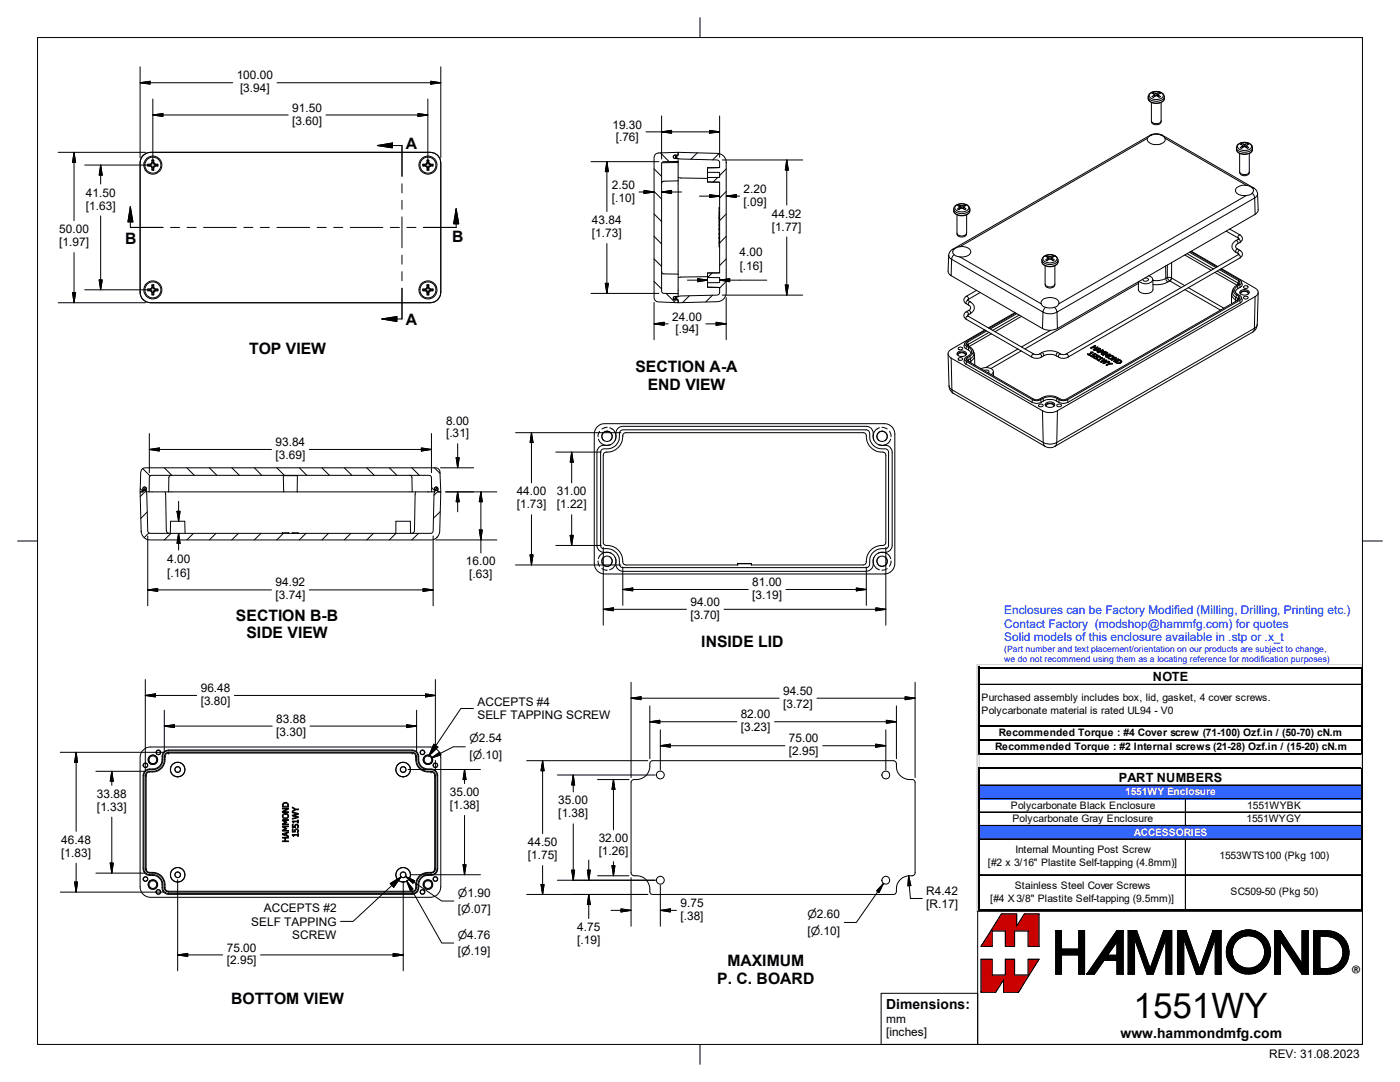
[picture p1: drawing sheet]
<svg xmlns="http://www.w3.org/2000/svg" width="279mm" height="216mm" viewBox="0 0 279 216" stroke-linecap="round" stroke-linejoin="round" font-family="sans-serif">
<defs><g id="words">
<text font-size="7" x="226.2" y="203">1551WY</text>
<text font-size="4.2" x="269.6" y="195.6">®</text>
<g font-size="3.1">
<text x="81" y="29.8">A</text>
<text x="25" y="48.6">B</text>
<text x="90.3" y="48.3">B</text>
<text x="81" y="64.9">A</text>
<text x="49.7" y="70.7">TOP VIEW</text>
<text x="126.8" y="74.2">SECTION A-A</text>
<text x="129.3" y="77.7">END VIEW</text>
<text x="47.1" y="123.8">SECTION B-B</text>
<text x="49.2" y="127.4">SIDE VIEW</text>
<text x="140" y="129">INSIDE LID</text>
<text x="143.2" y="196.3">P. C. BOARD</text>
<text x="145.2" y="192.7">MAXIMUM</text>
<text x="46.1" y="200.2">BOTTOM VIEW</text>
</g>
<g font-size="2.8">
<text x="176.8" y="201.3">Dimensions:</text>
<text x="223.6" y="207.1">www.hammondmfg.com</text>
</g>
<g font-size="2.5">
<text x="230.1" y="135.9">NOTE</text>
<text x="223.3" y="156">PART NUMBERS</text>
</g>
<g font-size="2.4">
<text x="47.2" y="15.8">100.00</text>
<text x="47.9" y="18.4">[3.94]</text>
<text x="58.3" y="22.3">91.50</text>
<text x="58.3" y="24.9">[3.60]</text>
<text x="122.2" y="25.7">19.30</text>
<text x="122.9" y="28.2">[.76]</text>
<text x="17.1" y="39.2">41.50</text>
<text x="17.1" y="41.8">[1.63]</text>
<text x="122.1" y="37.6">2.50</text>
<text x="122.1" y="40.2">[.10]</text>
<text x="148.4" y="38.5">2.20</text>
<text x="148.4" y="41">[.09]</text>
<text x="11.8" y="46.5">50.00</text>
<text x="118.1" y="44.7">43.84</text>
<text x="118.1" y="47.3">[1.73]</text>
<text x="154" y="43.5">44.92</text>
<text x="154" y="46">[1.77]</text>
<text x="11.8" y="49.1">[1.97]</text>
<text x="147.6" y="51.1">4.00</text>
<text x="147.6" y="53.8">[.16]</text>
<text x="134.2" y="64">24.00</text>
<text x="134.8" y="66.5">[.94]</text>
<text x="55" y="89">93.84</text>
<text x="89" y="84.7">8.00</text>
<text x="89" y="87.3">[.31]</text>
<text x="55" y="91.6">[3.69]</text>
<text x="103.1" y="98.8">44.00</text>
<text x="103.1" y="101.5">[1.73]</text>
<text x="111.1" y="98.8">31.00</text>
<text x="111.1" y="101.5">[1.22]</text>
<text x="33.4" y="112.2">4.00</text>
<text x="93" y="112.8">16.00</text>
<text x="33.4" y="115">[.16]</text>
<text x="55" y="117">94.92</text>
<text x="55" y="119.6">[3.74]</text>
<text x="93.6" y="115.4">[.63]</text>
<text x="150.1" y="116.9">81.00</text>
<text x="150.1" y="119.5">[3.19]</text>
<text x="137.8" y="120.9">94.00</text>
<text x="137.8" y="123.5">[3.70]</text>
<text x="40" y="138.1">96.48</text>
<text x="40" y="140.6">[3.80]</text>
<text x="95.3" y="140.9">ACCEPTS #4</text>
<text x="95.3" y="143.6">SELF TAPPING SCREW</text>
<text x="147.8" y="143.3">82.00</text>
<text x="156.3" y="138.6">94.50</text>
<text x="156.3" y="141.2">[3.72]</text>
<text x="55.1" y="144.2">83.88</text>
<text x="55.1" y="146.8">[3.30]</text>
<text x="147.8" y="145.9">[3.23]</text>
<text x="157.4" y="148.1">75.00</text>
<text x="93.7" y="151.5">[⌀.10]</text>
<text x="157.4" y="150.7">[2.95]</text>
<text x="19.3" y="159.2">33.88</text>
<text x="19.3" y="161.8">[1.33]</text>
<text x="89.8" y="158.9">35.00</text>
<text x="89.8" y="161.4">[1.38]</text>
<text x="111.4" y="160.5">35.00</text>
<text x="111.4" y="163.1">[1.38]</text>
<text x="12.2" y="168.4">46.48</text>
<text x="12.2" y="171">[1.83]</text>
<text x="105.3" y="168.8">44.50</text>
<text x="105.3" y="171.4">[1.75]</text>
<text x="119.5" y="168.1">32.00</text>
<text x="119.5" y="170.7">[1.26]</text>
<text x="184.9" y="178.6">R4.42</text>
<text x="50.1" y="184.7">SELF TAPPING</text>
<text x="52.7" y="182">ACCEPTS #2</text>
<text x="91.4" y="182.2">[⌀.07]</text>
<text x="115.2" y="185.8">4.75</text>
<text x="135.8" y="181">9.75</text>
<text x="135.8" y="183.6">[.38]</text>
<text x="184.9" y="181.1">[R.17]</text>
<text x="45.3" y="189.9">75.00</text>
<text x="58.3" y="187.3">SCREW</text>
<text x="91.4" y="190.6">[⌀.19]</text>
<text x="115.2" y="188.3">[.19]</text>
<text x="161.2" y="186.5">[⌀.10]</text>
<text x="45.3" y="192.4">[2.95]</text>
<text x="176.8" y="204.1">mm</text>
<text x="176.8" y="206.8">[inches]</text>
<text x="253.3" y="211.2">REV: 31.08.2023</text>
</g>
<g font-size="2.4" fill="#00f">
<text x="200.4" y="122.6">Enclosures can be Factory Modified (Milling, Drilling, Printing etc.)</text>
<text x="200.4" y="125.2">Contact Factory (modshop@hammfg.com) for quotes</text>
<text x="200.4" y="127.9">Solid models of this enclosure available in .stp or .x_t</text>
</g>
<g font-size="2.2">
<text x="93.7" y="148.1">⌀2.54</text>
<text x="91.4" y="178.9">⌀1.90</text>
<text x="161.1" y="183.2">⌀2.60</text>
<text x="91.4" y="187.3">⌀4.76</text>
</g>
<g font-size="2.1">
<text x="195.9" y="139.8">Purchased assembly includes box, lid, gasket, 4 cover screws.</text>
<text x="195.9" y="142.5">Polycarbonate material is rated UL94 - V0</text>
<text x="198.6" y="149.7">Recommended Torque : #2 Internal screws (21-28) Ozf.in / (15-20) cN.m</text>
<text x="199.4" y="146.8">Recommended Torque : #4 Cover screw (71-100) Ozf.in / (50-70) cN.m</text>
<text x="201.8" y="161.3">Polycarbonate Black Enclosure</text>
<text x="248.9" y="161.3">1551WYBK</text>
<text x="202.1" y="164">Polycarbonate Gray Enclosure</text>
<text x="248.8" y="164">1551WYGY</text>
<text x="197.2" y="172.9">[#2 x 3/16&quot; Plastite Self-tapping (4.8mm)]</text>
<text x="202.7" y="170.2">Internal Mounting Post Screw</text>
<text x="243.4" y="171.5">1553WTS100 (Pkg 100)</text>
<text x="202.5" y="177.3">Stainless Steel Cover Screws</text>
<text x="245.6" y="178.6">SC509-50 (Pkg 50)</text>
<text x="197.6" y="180">[#4 X 3/8&quot; Plastite Self-tapping (9.5mm)]</text>
</g>
<g font-size="2.1" fill="#fff">
<text x="224.6" y="158.7">1551WY Enclosure</text>
<text x="226.3" y="166.8">ACCESSORIES</text>
</g>
<g font-size="1.7" fill="#00f">
<text x="200.4" y="130">(Part number and text placement/orientation on our products are subject to change,</text>
<text x="200.4" y="132">we do not recommend using them as a locating reference for modification purposes)</text>
</g>
</g></defs>
<g fill="#3365ff">
<path d="M195.4 156.7h76.5v2.8h-76.5z"/>
<path d="M195.4 164.7h76.5v2.9h-76.5z"/>
</g>
<path d="M194.9 133.2h.2" fill="none" stroke="#d4d4d4" stroke-width=".2"/>
<path d="M194.9 133.2h.2v.2h-.2z" fill="#d4d4d4"/>
<path d="M195.4 132.6v.5" fill="none" stroke="#d4d4d4" stroke-width=".2"/>
<path d="M195.4 132.6h.2v.5h-.2z" fill="#d4d4d4"/>
<path d="M195.6 133.2h76.3" fill="none" stroke="#000" stroke-width=".32"/>
<path d="M271.7 132.6v.5" fill="none" stroke="#d4d4d4" stroke-width=".2"/>
<path d="M271.7 132.6h.2v.5h-.2z" fill="#d4d4d4"/>
<path d="M194.9 136.5h.2" fill="none" stroke="#d4d4d4" stroke-width=".2"/>
<path d="M194.9 136.5h.2v.2h-.2z" fill="#d4d4d4"/>
<path d="M195.6 136.5h75.9M195.6 136.6h76" fill="none" stroke="#000" stroke-width=".2"/>
<path d="M194.9 139.2h.2" fill="none" stroke="#d4d4d4" stroke-width=".2"/>
<path d="M194.9 139.2h.2v.2h-.2z" fill="#d4d4d4"/>
<path d="M194.9 141.9h.2" fill="none" stroke="#d4d4d4" stroke-width=".2"/>
<path d="M194.9 141.9h.2v.2h-.2z" fill="#d4d4d4"/>
<path d="M194.9 144.8h.2" fill="none" stroke="#d4d4d4" stroke-width=".2"/>
<path d="M194.9 144.8h.2v.1h-.2z" fill="#d4d4d4"/>
<path d="M195.6 144.8h76.3" fill="none" stroke="#000" stroke-width=".32"/>
<path d="M194.9 147.6h.2" fill="none" stroke="#d4d4d4" stroke-width=".2"/>
<path d="M194.9 147.6h.2v.2h-.2z" fill="#d4d4d4"/>
<path d="M195.6 147.6h76.3" fill="none" stroke="#000" stroke-width=".32"/>
<path d="M194.9 150.5h.2" fill="none" stroke="#d4d4d4" stroke-width=".2"/>
<path d="M194.9 150.5h.2v.1h-.2z" fill="#d4d4d4"/>
<path d="M195.4 133.1v17.5M271.7 133.4v17.2" fill="none" stroke="#000" stroke-width=".32"/>
<path d="M195.6 150.5h76.3" fill="none" stroke="#000" stroke-width=".3"/>
<path d="M194.9 153.3h.2" fill="none" stroke="#d4d4d4" stroke-width=".2"/>
<path d="M194.9 153.3h.2v.2h-.2z" fill="#d4d4d4"/>
<path d="M194.9 156.6h.2M195.4 150.6v2.6M195.5 150.6v2.6M271.7 150.6v2.6M271.8 150.6v2.6" fill="none" stroke="#d4d4d4" stroke-width=".2"/>
<path d="M195.6 153.3h76.3" fill="none" stroke="#000" stroke-width=".32"/>
<path d="M194.9 156.7h.2v.1h-.2z" fill="#d4d4d4"/>
<path d="M195.6 156.6h75.9M195.6 156.7h76" fill="none" stroke="#000" stroke-width=".2"/>
<path d="M194.9 159.3h.2" fill="none" stroke="#d4d4d4" stroke-width=".2"/>
<path d="M194.9 159.3h.2v.2h-.2z" fill="#d4d4d4"/>
<path d="M236.6 132.6v.1" fill="none" stroke="#d4d4d4" stroke-width=".2"/>
<path d="M236.6 132.6h.1v.2h-.1z" fill="#d4d4d4"/>
<path d="M195.6 159.3h75.9M195.6 159.4h76" fill="none" stroke="#000" stroke-width=".2"/>
<path d="M194.9 162h.2" fill="none" stroke="#d4d4d4" stroke-width=".2"/>
<path d="M194.9 162h.2v.2h-.2z" fill="#d4d4d4"/>
<path d="M195.6 162h75.9M195.6 162.1h76" fill="none" stroke="#000" stroke-width=".2"/>
<path d="M194.9 164.7h.2" fill="none" stroke="#d4d4d4" stroke-width=".2"/>
<path d="M194.9 164.7h.2v.2h-.2z" fill="#d4d4d4"/>
<path d="M195.6 164.7h75.9M195.6 164.8h76" fill="none" stroke="#000" stroke-width=".2"/>
<path d="M194.9 167.4h.2" fill="none" stroke="#d4d4d4" stroke-width=".2"/>
<path d="M194.9 167.4h.2v.2h-.2z" fill="#d4d4d4"/>
<path d="M236.6 159.5v5.4M236.7 159.5v5.4M195.6 167.4h75.9M195.6 167.5h76" fill="none" stroke="#000" stroke-width=".2"/>
<path d="M194.9 174.5h.2" fill="none" stroke="#d4d4d4" stroke-width=".2"/>
<path d="M194.9 174.5h.2v.2h-.2z" fill="#d4d4d4"/>
<path d="M195.6 174.5h75.9M195.6 174.6h76" fill="none" stroke="#000" stroke-width=".2"/>
<path d="M194.9 181.7h.3" fill="none" stroke="#d4d4d4" stroke-width=".2"/>
<path d="M194.9 181.7h.4v.1h-.4z" fill="#d4d4d4"/>
<path d="M195.4 153.2v28.6" fill="none" stroke="#000" stroke-width=".32"/>
<path d="M236.6 167.6v13.9M236.7 167.6v13.9" fill="none" stroke="#000" stroke-width=".2"/>
<path d="M248.3 132.6v.1" fill="none" stroke="#d4d4d4" stroke-width=".2"/>
<path d="M248.3 132.6h.2v.2h-.2z" fill="#d4d4d4"/>
<path d="M260 132.6v.1" fill="none" stroke="#d4d4d4" stroke-width=".2"/>
<path d="M260 132.6h.2v.2h-.2z" fill="#d4d4d4"/>
<path d="M271.7 153.5v28.3M195.6 181.7h76.3" fill="none" stroke="#000" stroke-width=".32"/>
<g fill="none" stroke="#d4d4d4" stroke-width=".2">
<path d="M194.9 132.7h77M195 132.6v49.2M271.9 133.2h.1M271.9 136.5h.1M271.9 139.2h.1M271.9 132.6h-77v49.3M271.9 141.9h.1M271.9 144.8h.1M271.9 147.6h.1M271.9 150.5h.1M271.9 153.3h.1M271.9 156.6h.1"/>
<path d="M271.9 159.3h.1M271.9 162h.1M271.9 164.7h.1M271.9 167.4h.1M271.9 174.5h.1M195.4 181.8v.1M236.6 181.8v.1M248.3 181.8v.1M260 181.8v.1M271.7 181.8v.1M271.9 181.7h.1"/>
</g>
<g fill="none" stroke="#000" stroke-width=".2">
<path d="M7.5 7.5h264.4v200.9h-264.4zM28 13.3v18.2M28 16.5l2-.3v.6zM28 16.5h18.4M30.5 19.8v12.2M85.4 19.8v12.2M86 16.2l2 .3-2 .3zM88 13.3v18.2M88 16.5h-32.7M139.7 3.5v4M229.2 19.7a1.7 1.7 0 0 0 2.3 .8l.6-.3 .3-.5M229.2 19.7a1.63 1.63 0 0 0 2.2 .9 1.01 1.01 0 0 0 1-.9"/>
<path d="M229.2 19.3a1.7 1.7 0 0 0 2.3 .8l.6-.3 .3-.5M229.2 19.3a1.44 1.44 0 0 1 1.8-1 1.17 1.17 0 0 1 1.4 1M229.2 19.3v.4M229.5 18.6a1.89 1.89 0 0 1 2.7 .3 1.29 1.29 0 0 1-1.8 .9 .79 .79 0 0 1-.8-.3 .79 .79 0 0 1-.1-.9zM230.2 18.5l-.3 .1 .5 .2M230.3 19l-.4 .3 .3 .1 .6-.3M230.3 19v.3M230.4 18.8l.1 .4M230.4 18.8l-.1 .2M230.4 19l.1 .1M230.5 19.1h.1M230.5 18.6v.5"/>
<path d="M230.5 18.6h.3M230.5 18.6l-.3-.1v.2M230.8 18.6v.5M231 18.6v.5M231 18.6h-.2M231 19.1h-.1M231.1 19l-.1 .1M231.2 18.8v.2M231.2 18.8l-.1 .4M231.2 19l.4 .3-.2 .1-.6-.3M231.2 19v.3M231.4 18.5l-.4 .1"/>
<path d="M231.4 18.5l.2 .1-.4 .2M231.4 18.5v.2M232.4 19.3v.4M11.6 30.4h17.5M14.8 30.4l.3 2h-.6zM14.8 30.4v13.6M16.9 32.9h12.6M20.1 32.9v3.8M20.1 32.9l.3 2h-.6zM29.5 33.1h.5M29.5 33.1l.5-.1v.1M29.5 32.8v.3"/>
<path d="M29.6 32.9v.1M29.6 32.9h.4M30 33.1l.2 .1M30 32.7v.2M30 32.7l-.5 .1 .1 .1M30 33l.3 .1M30.2 32.7h-.2M30.2 33.2l.1 .2M30.3 32.7l-.3 .2M30.3 33.1l-.1 .1M30.3 32.4l-.1 .3M30.3 33.4l.1 .5"/>
<path d="M30.3 33.1l.1 .3M30.3 32h.4M30.3 32h.1M30.3 32v.4M30.3 34h.4M30.4 32h.2M30.4 32l-.1 .4M30.4 32.5l-.1 .2h-.1M30.4 33.9h.2M30.4 33.4v.5M30.4 33.4h-.1M30.5 22.9l2-.3v.6z"/>
<path d="M30.5 22.9h27M30.6 32v.5M30.6 33.9l.1 .1M30.6 33.4v.5M30.6 33.4h.1M30.7 32v.4M30.7 32h-.1M30.7 32.4l-.1 .1 .1 .2M30.7 32.4l.1 .3M30.7 33.4v.6M30.7 33.1l-.1 .3M30.7 33.1l.1 .1"/>
<path d="M30.7 33.1l.3-.1v.1M30.8 32.7h-.1l.3 .2M30.8 32.7h.2M30.8 33.2l-.1 .2M31 33l.5 .1M31 32.7l.5 .1M31 32.7v.2h.5M31 33.1l-.2 .1M31.5 32.9v.1M31.5 32.9v.2M31.5 33.1h-.5M75.3 29l3-.5v1z"/>
<path d="M75.3 29h4.9v6.2M80.2 36.7v1.8M80.2 40v1.8M83.4 22.6l2 .3-2 .3zM84.4 32.8v.3M84.4 33.1h.5M84.4 33.1l.5-.1v.1M84.5 32.9h.4M84.5 32.9v.1M84.9 33.1l.2 .1M84.9 33l.3 .1M84.9 32.7v.2"/>
<path d="M84.9 32.7l-.5 .1 .1 .1M85.1 33.2l.1 .2M85.1 32.7h-.2M85.2 33.1l-.1 .1M85.2 34h.4M85.2 33.4v.6l.1-.1M85.2 33.1l.1 .3M85.2 32.7l-.3 .2M85.2 32.4l-.1 .3M85.2 32v.4M85.2 32h.1M85.2 32h.4"/>
<path d="M85.3 33.4h-.1M85.3 33.9h.2M85.3 33.4v.5M85.3 32.5l-.1 .2h-.1M85.3 32h.2M85.3 32v.5l-.1-.1M85.4 22.9h-20.4M85.5 33.4v.5M85.5 33.4h.1M85.5 33.9l.1 .1M85.5 32v.5M85.6 32h-.1"/>
<path d="M85.6 32v.4M85.6 33.1l.3-.1v.1M85.6 33.4v.6M85.6 33.1l-.1 .3M85.6 33.1l.1 .1M85.6 32.4l-.1 .1 .1 .2M85.6 32.4l.1 .3M85.7 33.2l-.1 .2M85.7 32.7h-.1l.3 .2M85.7 32.7h.2M85.9 30.4a2.1 2.1 0 0 1 2.1 2.1v25.8M85.9 30.4h-55.8a2.1 2.1 0 0 0-2.1 2.1v25.8"/>
<path d="M85.9 33.1l-.2 .1M85.9 33l.5 .1M85.9 32.7l.5 .1M85.9 32.7v.2h.4M86.3 32.9l.1-.1v.3M86.3 32.9v.1M86.4 33.1h-.5M117.9 32.3h13.6M121.1 32.3l.3 1.9h-.6zM121.1 32.3v9.9M127.5 38.3h3M128.5 38l2 .3-2 .3z"/>
<path d="M130.5 38.2l1.5 1.5M130.5 33.7l1.5 1.5M130.8 30.8l.6-.3 3.9-.1v.5h-.6a.35 .35 0 0 0-.3 .4 .35 .35 0 0 0 .3 .3h.6v.6l-2.8 .1-.4 .1-.1 .3v25.4l.1 .2 .4 .2 2.8 .1v.5l-.6 .1a.34 .34 0 0 0-.3 .3 .34 .34 0 0 0 .3 .3l.6 .1v.5l-4.1-.2-.4-.2-.2-.4-.1-28.1zM131.8 30.5l1.7 1.7M132 23.1v8.6M132 26.3l2-.3v.6zM132 38.3l2-.3v.6zM135 31.1l-.3 .5M135.3 32.4v3.7M135.3 36.1v18.6M135.3 36.1l-2.8 .1-.4 .1-.1 .3M135.3 32.2v.2"/>
<path d="M135.3 32.4l-3.2 .1M135.3 30.4l7.9 .2a1.79 1.79 0 0 1 1.7 1.8v26a1.79 1.79 0 0 1-1.7 1.8l-7.9 .2v-.6l-.5-.1v-.4l1-.2 7.3-.2 .3-.1 .2-.4v-1l-2.4-.1v-.9h2.4v-1h-2.4v-.9h2.4v-18.2h-2.4v-.9h2.4v-1h-2.4v-.9l2.4-.1v-1.1l-.5-.4-7.5-.2-.8-.2v-.4l.5-.1zM135.3 35.4l.5 .1 5.4 .1M135.3 31.6h.1M136 38.3h-4M139.2 30.5l-1.3 1.3M141.2 34.4v1M141.2 33.5h.1M141.2 36.3h.1M141.2 36.3l2.4 .1M141.6 26l2 .3-2 .3zM141.6 38.8l2 .3-2 .3z"/>
<path d="M143.2 35.4l-.9 .9M143.5 30.6l-1.3 1.3M143.6 23.1v8.3M143.6 39.1h-4M143.6 33.4l-2.4 .1M143.6 26.3h-14.7M144.1 31.9h16.1M144.9 38.2l-1.3 1.3M144.9 33.7l-1.3 1.3M144.9 39.1l2-.3v.6zM144.9 39.1h2.7M157 31.9v9"/>
<path d="M157 31.9l.3 2h-.6zM229 27.6l-37.4 21.6M229.6 27a2.52 2.52 0 0 1 2.3 0M229.6 27l-39.5 22.8M229.8 24.2a1.02 1.02 0 0 0 1 .7 1.02 1.02 0 0 0 .9-.7M229.8 20.4v3.7a1.13 1.13 0 0 0 1.9 0v-3.7M229.8 26.9l-.2 .1M229.8 26.9a2.24 2.24 0 0 1 2.7 .7M229.8 26.9l-.8 .7M231.7 26.9l.2 .1M231.9 27l18.3 10.5M232.5 27.6l16.3 9.4"/>
<path d="M232.5 27.6a1.36 1.36 0 0 1-1.7 1.3 1.36 1.36 0 0 1-1.8-1.3M246.8 29.8a1.91 1.91 0 0 0 2.8 .7l.4-.7M246.8 29.8a1.34 1.34 0 0 0 1.6 1 1.29 1.29 0 0 0 1.6-1M246.8 29.5a1.66 1.66 0 0 0 2.3 .8l.6-.3 .3-.5M246.8 29.5a1.44 1.44 0 0 1 1.9-1.1 1.16 1.16 0 0 1 1.3 1.1M246.8 29.5v.3M247.2 28.8a1.75 1.75 0 0 1 2.6 .4 1.63 1.63 0 0 1-2.3 .6l-.5-.4v-.3zM247.4 34.3a1 1 0 0 0 1 .8 1 1 0 0 0 .9-.8M247.4 30.6v3.7a1.14 1.14 0 0 0 1.9 0v-3.7M247.8 28.6l-.3 .2 .5 .2M247.9 29.2l-.4 .2 .3 .2 .6-.3M247.9 29.2v.3"/>
<path d="M248 29l.1 .4M248 29l-.1 .2M248 29.2l.2 .1M248.2 28.7l-.1 .6M248.2 28.7l.2 .1M248.2 28.7l-.4-.1v.3M248.4 28.8v.5M248.6 28.7l-.2 .1M248.6 28.7l.1 .5M248.6 29.3h-.1M248.8 39l-37.5 21.6M248.8 37l1.1 .5"/>
<path d="M248.8 37a1.85 1.85 0 0 0-2.3 1 1.79 1.79 0 0 0 2.3 1M248.8 29l.1 .2M248.8 29l-.1 .4M248.9 29.2l.3 .2-.1 .1-.7-.2M248.9 29.2l-.1 .3M248.9 28.6l.3 .2-.4 .2M248.9 28.6l-.3 .1M248.9 28.6v.3M249.9 38.5l.5 1-39.5 22.8-.4-1M249.9 37.5h.3M249.9 37.5a.97 .97 0 0 1 0 1.1 .97 .97 0 0 1-1 .4h-.1M250 29.5v.3"/>
<path d="M250.2 37.5a1.54 1.54 0 0 1 .8 1.2M251 38.7l-.3 .5-.3 .3 .1 3.3M251 38.7l.1 3.4-.6 .7M14.5 58.4h.6l-.3 2zM14.8 50.4v10M16.9 57.8h12.6M19.8 55.9h.6l-.3 1.9zM20.1 43.1v14.7M26 41.3l.5 3h-1zM26 41.3v4.1h6.5M28 58.3a2.1 2.1 0 0 0 2.1 2.1h55.8a2.1 2.1 0 0 0 2.1-2.1M29.5 58h.5"/>
<path d="M29.5 58l.5-.1v.1M29.5 57.7v.3M29.6 57.8v.1M29.6 57.8h.4M30 58l.2 .1M30 57.7v.1M30 57.7h-.5l.1 .1M30 57.9l.3 .1M30.2 57.6l-.2 .1M30.2 58.1l.1 .2M30.3 57.7l-.3 .1M30.3 58l-.1 .1"/>
<path d="M30.3 57.4l-.1 .2M30.3 58.3l.1 .5M30.3 58l.1 .3M30.3 58.3h.1M30.3 56.9h.4M30.3 56.9h.1M30.3 56.9v.5M30.3 58.8h.4M30.4 56.9h.2M30.4 56.9l-.1 .5M30.4 57.4l-.1 .3-.1-.1M30.4 58.3v.5"/>
<path d="M30.4 58.8h.2M30.6 56.9v.5M30.6 58.8h.1M30.6 58.3v.5M30.6 58.3h.1M30.7 56.9v.5M30.7 56.9h-.1M30.7 57.4h-.1l.1 .3M30.7 57.4l.1 .2M30.7 58l.1 .1M30.7 58l.3-.1v.1M30.7 58.3v.5"/>
<path d="M30.7 58l-.1 .3M30.8 57.6l-.1 .1 .3 .1M30.8 57.6l.2 .1M30.8 58.1l-.1 .2M31 57.9l.5 .1M31 57.7h.5M31 57.7v.1h.5M31 58l-.2 .1M31.5 57.8v.1M31.5 57.8v-.1v.3M31.5 58h-.5M34 45.4h1.8"/>
<path d="M37.3 45.4h1.8M40.6 45.4h6.6M48.7 45.4h1.8M52 45.4h1.8M55.3 45.4h6.5M63.3 45.4h1.8M66.6 45.4h1.8M69.9 45.4h6.5M77.9 45.4h1.8M80.2 43.3v6.1M80.2 50.9v1.8M80.2 54.2v1.8"/>
<path d="M80.2 57.5v6.1h-4M81.2 45.4h1.8M84.4 57.7v.3M84.4 58h.5M84.4 58l.5-.1v.1M84.5 57.8h.4M84.5 57.8v.1M84.9 58l.2 .1M84.9 57.9l.3 .1M84.9 57.7v.1M84.9 57.7h-.5l.1 .1M85.1 58.1l.1 .2"/>
<path d="M85.1 57.6l-.2 .1M85.2 58l-.1 .1M85.2 58.8h.4M85.2 58.3h.1M85.2 58.3v.5h.1M85.2 58l.1 .3M85.2 57.7l-.3 .1M85.2 57.4l-.1 .2M85.2 56.9v.5M85.2 56.9h.1M85.2 56.9h.4M85.3 58.8h.2"/>
<path d="M85.3 58.3v.5M85.3 57.4l-.1 .3-.1-.1M85.3 56.9h.2M85.3 56.9v.5h-.1M85.5 58.3v.5M85.5 58.3h.1M85.5 58.8h.1M85.5 56.9v.5M85.6 56.9h-.1M85.6 56.9v.5M85.6 58l.3-.1v.1M85.6 58.3v.5"/>
<path d="M85.6 58l-.1 .3M85.6 58l.1 .1M85.6 57.4h-.1l.1 .3M85.6 57.4l.1 .2M85.7 58.1l-.1 .2M85.7 57.6l-.1 .1 .3 .1M85.7 57.6l.2 .1M85.9 58l-.2 .1M85.9 57.9l.5 .1M85.9 57.7h.5M85.9 57.7v.1h.4M86.3 57.8l.1-.1v.3"/>
<path d="M86.3 57.8v.1M86.4 58h-.5M91 41.7v3.7h-6.5M91 41.7l.5 3h-1zM117.9 58.5h13.6M120.8 56.5h.6l-.3 2zM121.1 48.6v9.9M130.5 56.2l1.5 1.5M130.5 51.7l1.5 1.5M130.5 47.2l1.5 1.5M130.5 42.7l1.5 1.5M132 54.2l.1 .3 .4 .2h2.8"/>
<path d="M132.9 58.5l1.8 1.9M134.9 59.2l-.4 .6M135.3 54.7v3.9M135.3 59.1v.1M137.6 59l-1.4 1.4M139.2 55.6l2 .3-2 .3zM141.2 55.9h-4M141.2 55.4v1M141.2 54.5h.1M141.2 57.3l2.4 .1M141.2 55.2l-5.4 .1-.5 .1M142.1 54.5l-.9 .9"/>
<path d="M142.2 58.9l-1.4 1.3M143.5 49.1l.1 .2M143.5 48.6v.5h.1M143.5 45.6l.1 .2M143.5 47.6v.6h.1M143.5 45.8v.7h.1M143.5 44.5v.3h.1M143.5 44.3l.1 .2M143.5 44.1l.1 .2M143.5 43.8l.1 .3M143.5 43.7l.1 .1M143.5 43.3v.4h.1"/>
<path d="M143.5 42.4h.1M143.5 42.8h.1M143.5 42.9h.1M143.5 43.3h.1M143.5 47.5h.1M143.5 47.6h.1M143.5 46.6h.1M143.5 46.7h.1M143.5 47.4h.1M143.5 45.8h.1M143.5 45h.1M143.5 45.6h.1"/>
<path d="M143.5 42.8v.5M143.5 47.4v.2M143.5 46.5v.2M143.5 41.7v.7M143.5 46.7v.7M143.5 42.4v.4M143.5 48.2l.1 .1M143.6 55.9l2-.3v.6zM143.6 55.9h9.4M143.6 48.4h-.1l.1 .2M143.6 41.4h-.1l.1 .3M143.6 44.9h-.1v.7"/>
<path d="M143.6 54.4l-2.4 .1M144.1 58.9h16.1M144.9 56.2l-1.3 1.3M144.9 51.7l-1.3 1.3M144.9 47.2l-1.3 1.3M144.9 42.7l-1.3 1.3M144.9 59.4v8.4M156.7 56.9h.6l-.3 2zM157 47.3v11.6M189.3 50.9l.2 .6 .4 .2M189.3 50.9l-.1 3.4 .6 .7 .1-3.3M189.8 55l18.2 10.6a3.3 3.3 0 0 0 3 0"/>
<path d="M189.9 51.7l18.3 10.6 .4-1M190.1 49.8a1.45 1.45 0 0 0-.8 1.1M190.4 42.1a1.71 1.71 0 0 0 2.3 .8l.6-.3 .2-.5M190.4 42.1a1.26 1.26 0 0 0 1.5 1 1.31 1.31 0 0 0 1.6-1M190.4 41.7a1.86 1.86 0 0 0 2.5 .7l.4-.2 .2-.5M190.4 41.7a1.31 1.31 0 0 1 1.5-1.1 1.36 1.36 0 0 1 1.6 1.1M190.4 41.7v.4M190.4 49.7l-.3 .1M190.4 50.8l-.5 .9M190.7 41a1.85 1.85 0 0 1 2.6 .3 1.1 1.1 0 0 1-1.5 1 .97 .97 0 0 1-1.2-1.1zM191 46.6a1.01 1.01 0 0 0 .9 .7 1.01 1.01 0 0 0 1-.7M191 42.9v3.6a1.09 1.09 0 0 0 1.9 0v-3.6"/>
<path d="M191.4 40.9l-.3 .1 .4 .3M191.4 41.4l-.3 .3 .1 .1 .7-.3M191.4 41.4l.1 .3M191.5 41.3l.1 .3M191.5 41.3l-.1 .1M191.6 49.2l-.7 .2a.87 .87 0 0 0-.8 1 .87 .87 0 0 0 .9 .8l.6 .1M191.6 49.2a1.79 1.79 0 0 1 2.2 1 1.85 1.85 0 0 1-2.2 1.1M191.6 51.3l16.2 9.3M191.6 41.5l.2 .1M191.7 41v.5M191.7 41h.2M191.7 41l-.3-.1v.2"/>
<path d="M191.9 41v.5M192.2 41h-.3M192.2 41l.1 .5M192.2 41.5l-.1 .1M192.3 41.3l.1 .1M192.3 41.3v.3M192.4 41.4l.4 .3-.3 .1-.6-.3M192.4 41.4v.3M192.5 40.9l.3 .1-.5 .3M192.5 40.9l-.3 .1M192.5 40.9v.2M192.8 59.1a.81 .81 0 0 0-.4 .8 .81 .81 0 0 0 .4 .7"/>
<path d="M192.8 59.1a.41 .41 0 0 1 .4 .7M193.2 60a.41 .41 0 0 0-.4 .6M193.2 59.8l-.1 .1 .1 .1M193.2 60l.5 .2M193.5 41.7v.4M194.9 57.9l-2.1 1.2M195.6 58.4l-2.4 1.4M207.9 52.2a1.7 1.7 0 0 0 2.4 .9l.6-.4 .3-.5M207.9 52.2a1.78 1.78 0 0 0 2.9 .6l.4-.6M207.9 51.9a1.7 1.7 0 0 0 2.4 .8l.6-.4 .3-.4M207.9 51.9a1.76 1.76 0 0 1 2.9-.7l.4 .7M207.9 51.9v.3"/>
<path d="M208.3 51.2a1.83 1.83 0 0 1 2.6 .3 1.11 1.11 0 0 1-1.5 1 1.01 1.01 0 0 1-1.2-1.1zM208.6 56.8a1.02 1.02 0 0 0 .9 .7 1.02 1.02 0 0 0 1-.7M208.6 53v3.7a1.11 1.11 0 0 0 1.9 0v-3.7M209 51.1l-.3 .1 .4 .2M209 51.6l-.3 .3 .3 .1 .5-.3M209 51.6l.1 .3M209.1 51.4l.2 .4M209.1 51.4l-.1 .2M209.2 51.6l.1 .1M209.3 51.7h.1M209.3 51.2v.5M209.3 51.2h.2"/>
<path d="M209.3 51.2l-.3-.1v.2M209.5 51.2v.5M209.8 51.2h-.3M209.8 51.2l.1 .4M209.8 51.7h-.1M210 51.4v.2M210 51.4l-.2 .4M210 51.6l.4 .3-.3 .1-.6-.3M210 51.6v.3M210.1 51.1l.3 .1-.4 .2M210.1 51.1l-.3 .1M210.1 51.1v.2"/>
<path d="M211.2 51.9v.3M227.2 56.5l-22.6 13.1M228.5 55.5l.6 .1a.51 .51 0 0 1-.3 .6 .51 .51 0 0 1-.6-.2l-.1-.3M229.2 55a.74 .74 0 0 1 .8 .7 .74 .74 0 0 1-.7 .8 2.11 2.11 0 0 1-2-.4M230.1 55.8v1.9a1.75 1.75 0 0 1-2.7 .5l-.2-.5v-1.5M232.6 53.1l.1 2.4M232.7 55.5l-1.4 .5h-1.2M232.7 55.5l.4 .8M233 52.9v2.5l-.3 .1M233.5 56a5 5 0 0 1-3.4 .8M233.5 56l2.3 1.4M233.8 55.5l-.8-.1 .5 .6"/>
<path d="M233.8 55.5l2.7 1.5M233.8 55.5l-.3 .5M233.8 52.4v3.1M236.5 50.9l5.2 3M236.5 57.8l7.1 4.1M236.9 50.6l5.3 3.1M237.2 57.4l7 4.1M237.4 50.3l5.3 3.1M237.6 50.2l5.3 3.1M237.7 50.1l5.3 3.1M242.4 54.4l4.5 2.5M242.9 54.1l4.2 2.4"/>
<path d="M243.4 53.8l3.8 2.2M243.6 53.7l3.8 2.2a.49 .49 0 0 1 .4 .4 .49 .49 0 0 1-.4 .5M243.8 53.6l6.7 3.9a.89 .89 0 0 1 .6 .8 .89 .89 0 0 1-.6 .9M244.7 46.1l2.4 1.4M245.4 45.7l2.1 1.2M245.8 58.8v1.8M245.8 58.8l.2 .5 .5 .5v.4M246 58l-.2 .8M246.1 57.6a1.14 1.14 0 0 0 .6 1.7l.1-.5M246.7 48a.41 .41 0 0 1 .3 .6M246.7 48a1.26 1.26 0 0 0-.8 1.2 1.26 1.26 0 0 0 .8 1.1M246.7 50.3l.4 .3"/>
<path d="M246.8 58.8l.4 .3M247 57.1a.83 .83 0 0 0-.6 .8 .83 .83 0 0 0 .6 .8l.4 .2a.52 .52 0 0 1 .4 .5 .52 .52 0 0 1-.4 .5M247 57.1l.1 .5M247 48.6l-.4 .6 .4 .5M247 49.7a.42 .42 0 0 0-.3 .6M247 49.7l.5 .3M247.1 57.6l-.6 .7M247.1 59.6l-.1 .3 .1-.3-.4-.3-.2 .5 .4 .2M247.1 59.6l.2 .1M247.1 56.5l-.1 .3 .1-.3 .2 .2M247.1 56.5h.1M247.1 50.6l.1 .1-.1 .1"/>
<path d="M247.1 50.8l-34.3 19.8M247.1 47.8l-.4 .2M247.1 47.8a.41 .41 0 0 1 .4 .6M247.1 50.8a.42 .42 0 0 1 .4 .7M247.1 47.5l.1 .1-.1 .2M247.2 59.1a.38 .38 0 0 1 .2 .3 .38 .38 0 0 1-.2 .4l-34.6 19.9a1.92 1.92 0 0 1-1.7-.5 3.8 3.8 0 0 0-3.7 .5l-.9-.1-13.2-7.6a.37 .37 0 0 1-.2-.3 .37 .37 0 0 1 .2-.4M247.2 59.1l-.1 .5M247.2 56a.35 .35 0 0 1 .2 .3 .35 .35 0 0 1-.2 .4l-.4 .3a.96 .96 0 0 0-.7 .9 .96 .96 0 0 0 .7 .9M247.2 56l-.1 .5M247.4 59.9l.1 .5M247.4 59.9l-34.3 19.9M247.4 56.8l.1 .5"/>
<path d="M247.4 56.8l-.4 .3M247.4 58.5a1.21 1.21 0 0 1 1.9 0M247.5 46.9a.41 .41 0 0 0-.4 .6M247.5 50a.43 .43 0 0 0-.4 .6M247.5 51.5l-34.4 19.8M247.5 48.4l-.5 .2M247.5 46.9a.82 .82 0 0 1 .4 .7 .82 .82 0 0 1-.4 .8M247.5 50a.84 .84 0 0 1 .4 .7 .84 .84 0 0 1-.4 .8M247.5 57.3l-.4 .3M247.6 58a1.21 1.21 0 0 1 1.7 .3 1.06 1.06 0 0 1-.9 .6 1.06 1.06 0 0 1-1-.6zM247.6 58.7a.82 .82 0 0 1 .7-.6 .82 .82 0 0 1 .8 .3v.3M247.7 59.3l.2 .6-.4 .5"/>
<path d="M247.7 56.2l.2 .4a.54 .54 0 0 1-.4 .7M248.2 57.2a.45 .45 0 0 1 .5-.2 .45 .45 0 0 1 .3 .4 .49 .49 0 0 1-.5 .2 .49 .49 0 0 1-.3-.4zM248.2 59.2a.44 .44 0 0 1 .6-.1 .44 .44 0 0 1 .2 .4 .44 .44 0 0 1-.5 .2 .44 .44 0 0 1-.3-.5zM250.5 42.8l-39.5 22.8M250.5 59.2l-39.5 22.8M250.5 59.2l-.2 6.3M251.1 58.4l-.2 6.4M11.6 60.4h17.5M76.2 63.6l3-.4v1zM130.5 60.3v7.5M130.5 64.6l2-.3v.6zM130.5 64.6h2.9"/>
<path d="M142.9 64.3l2 .3-2 .3zM144.9 64.6h-4M189.2 70.6l.2 6.4M189.4 77l.2 .5 .4 .3M189.4 77a1.8 1.8 0 0 0 1 1.5M189.8 71.5l18.2 10.5M189.8 71.5l.2 6.3M190 77.8l.1 .5 .3 .2M190 77.8l18.2 10.5M190.4 78.5l18.2 10.6M191 70.7a1.19 1.19 0 0 1 1.9 0M191.1 70.4a1.12 1.12 0 0 1 1.8 .2 1.15 1.15 0 0 1-1.9 0z"/>
<path d="M191.2 70.9a.8 .8 0 0 1 .7-.5 .8 .8 0 0 1 .8 .5M191.2 71.5a.52 .52 0 0 1 .9 .2 .53 .53 0 0 1-.9-.2zM191.3 69.4a.53 .53 0 0 1 .8 .2 .45 .45 0 0 1-.5 .2 .45 .45 0 0 1-.3-.4zM192.6 71.5l-.2 .5a.56 .56 0 0 0 .4 .7M192.6 68.5l-.2 .4a.57 .57 0 0 0 .4 .7M192.8 69.6l.5 .2M192.8 72.7l13.2 7.6M192.8 62.2a.82 .82 0 0 0-.4 .8 .82 .82 0 0 0 .4 .7M192.8 60.6l.5 .3M192.8 62.2a.41 .41 0 0 1 .4 .6M192.8 63.7l13.2 7.6a1.94 1.94 0 0 0 1.8 0M192.9 69.1l.4 .2"/>
<path d="M192.9 69.1l-.1 .5M192.9 72.2l-.1 .5M192.9 72.2l13.1 7.6M193.1 71.3l.1 .5M193.1 68.2l.1 .5M193.1 68.2a.38 .38 0 0 0-.2 .4 .38 .38 0 0 0 .2 .4l.4 .2a.98 .98 0 0 1 .7 .9 .98 .98 0 0 1-.7 1M193.2 63.1a.41 .41 0 0 0-.4 .6M193.2 62.8l-.1 .2 .1 .1M193.2 63.1l13.1 7.5M193.2 71.8l.5-.2 .1 .5-.4 .1M193.2 71.8l.1 .3-.1-.3-.2 .2M193.2 68.7l.1 .4"/>
<path d="M193.2 68.7h.1M193.2 68.7l-.2 .2M193.3 69.8l.5 .8M193.3 60.9l.4 .5-.4 .6M193.3 62l-.5 .2M193.3 62a.43 .43 0 0 1 .4 .6M193.3 69.3a.85 .85 0 0 1 .6 .8 .85 .85 0 0 1-.6 .9l-.4 .2a.5 .5 0 0 0-.3 .5 .5 .5 0 0 0 .3 .5M193.3 69.3v.5M193.5 71.1l-.4 .2M193.7 60.2a.41 .41 0 0 0-.4 .7M193.7 60.2a1.27 1.27 0 0 1 .7 1.2 1.27 1.27 0 0 1-.7 1.2M193.7 62.6l-.5 .2"/>
<path d="M194.2 69.9a1.15 1.15 0 0 1-.5 1.7l-.2-.5M194.3 70.2l.2 .8M194.5 71v1.9M194.5 71l-.2 .5-.5 .6v.3M195.8 73.6a1.99 1.99 0 0 1 2.4 .4v.3l-.4 .5M196.4 73.9a.54 .54 0 0 1 .6-.1 .54 .54 0 0 1 .3 .5l-.1 .1M196.6 65.8l-6.8 3.9a.92 .92 0 0 0-.6 .9 .92 .92 0 0 0 .6 .9M196.7 65.9l-3.8 2.2a.52 .52 0 0 0-.3 .5 .52 .52 0 0 0 .3 .5M196.9 66l-3.8 2.2M197.4 66.3l-4.2 2.4M197.9 66.6l-4.5 2.5M198.2 74.1l.1 .9"/>
<path d="M202.6 62.4l-5.3 3M202.7 62.5l-5.3 3M202.9 62.6l-5.3 3M203.2 69.6l-6.4 3.7M203.4 62.9l-5.3 3M203.8 70l-6 3.5M203.9 63.1l-5.3 3.1M206 79.8a1.71 1.71 0 0 0 1.7 0M206 79.8v.5M206.3 70.6a.42 .42 0 0 0-.3 .7M207.4 70.6a.42 .42 0 0 1 .4 .7M207.7 79.8l.1 .5"/>
<path d="M207.8 60.6a2.34 2.34 0 0 0 3.3 .4l.2-.4M207.8 60.6a1.2 1.2 0 0 1 1.4-1.2 1.68 1.68 0 0 1 2.1 1.1v.1M207.9 70.4a3.7 3.7 0 0 1 3.8 .2M207.9 70.4l-.7 .3-.9-.1M207.9 70.4a.42 .42 0 0 1 .3 .6M208.2 79.5l.1 .5M208.2 79.5l-.5 .3M209.7 65.9l-5.8 3.3M210.8 71a3 3 0 0 0-2.6 0l-.4 .3M210.8 71a2.12 2.12 0 0 0 2.3 .3M210.9 79.5l.5 .3M210.9 79.5a3 3 0 0 0-2.7 0"/>
<path d="M210.9 79.5l-.1 .5M211 65.6l-.1-3.3a3 3 0 0 1-2.7 0l-.2 3.3M211.2 70.4a.42 .42 0 0 0-.4 .6M211.4 79.8a1.8 1.8 0 0 0 1.7 0M211.4 79.8l-.1 .5M211.7 70.6a.42 .42 0 0 0-.4 .7M211.7 70.6l.4 .2 .7-.2M212.8 70.6a.42 .42 0 0 1 .3 .7M213.1 79.8v.5M217.4 70.9l-.4-.3 .4 .4M217.5 70.8l-.1 .2M217.6 71l.2-.1a.27 .27 0 0 0 .2 .2 .27 .27 0 0 0 .3-.2l-.3-.2 .5-.2 .4 .3-.4-.2-.2 .1 .1 .1a.42 .42 0 0 1-.3 .4 .42 .42 0 0 1-.5-.2z"/>
<path d="M217.6 71l.2 .2M217.7 70.3l.3-.1 .1 .2-.7 .4M217.8 70.4l-.1-.1h.1l-.5 .4-.3-.1M217.8 69.5l-.1-.1 .1 .2M217.8 71.1v.1M217.8 71.2h.3M218 70.7l.2 .2M218.1 71.2h.1M218.1 70.3l-.7 .4 .1 .1-.1 .2M218.2 69.2l-.4 .4M218.2 69.3l.4 .1-.4 .3M218.2 69.3l-.4 .3"/>
<path d="M218.2 69.3l.3 .2M218.2 70.9l.1 .1M218.2 70.8v.1M218.3 71.3l.1-.1 .2 .3 .4-.2M218.3 69.7h-.1l.1 .1M218.3 71h.1M218.3 70.8l.2-.1 .3 .2M218.4 71.2h-.3M218.4 71.1v.1M218.4 69.8l1.1-.3 .1 .1-.5 .6-.2-.1 .2-.1-.3-.2zM218.4 69.8l.1 .1M218.4 69.2l.3-.2-1 .4"/>
<path d="M218.4 71.5h.3M218.4 71.5l-.1-.2 .1 .2M218.4 71.5l.3 .1M218.5 70.6v.1M218.5 71l-.1 .2M218.5 69.9h.1M218.7 69l-.4 .2 .4 .2 .3-.2 .1 .1-.8 .5M218.7 71.1l.2 .1M218.7 71.1l.2 .2M218.7 71.1l.4-.2 .5 .2-.1 .2M218.8 69.8l.3 .2M218.8 69.9h-.3"/>
<path d="M218.8 69.8v.1M218.8 70.8v.1M218.9 71.3v.1M218.9 71.3h.1M218.9 69.7l.6-.1-.3 .3zM218.9 71.7l.3 .1 .5-.3-.1-.1 .1-.1 .3 .1-.7 .4 .1 .1-.1 .1zM218.9 71.7l.4 .3M218.9 70.8l-.1 .1M218.9 70.1l.2 .2M219 71.5l-.3 .1M219.1 70.2v.1M219.1 71.3l-.1 .2"/>
<path d="M219.1 71l-.2 .1 .2 .2-.1 .2M219.1 71.1l.4 .1M219.1 71.1h-.1M219.1 71.1l.4 .2M219.1 69.3l-.8 .5M219.2 70.3v.1M219.2 70.3l.8-.5h.2l-.3 .5 .8-.1-.8 .5 .6-.5-.8 .1 .3-.4zM219.3 72h.1M219.4 69.7l-.4 .1M219.4 71.9l-.1 .1M219.6 71.4l.1 .1M219.6 71.1l-.1 .2"/>
<path d="M219.6 69.6l-.5 .7M219.7 70.3l.1 .1M219.8 72.3l.9-.4-.6 .5M219.8 72.2h-.1l.1 .1M219.8 70.4h.1M219.8 70.6l.1 .1M219.9 70.7h.1M219.9 70l-.7 .4M220 72.1l.4-.5-.1-.1-.6 .7M220 71.4l-.7 .5M220.2 70.8h-.1l.1 .1M220.2 69.8l-.2 .4"/>
<path d="M220.3 72.5l-.2-.1 .2 .2M220.3 70.3l-.5 .1M220.4 71.6l-.5 .5 .8-.3 .2 .1-.4 .4M220.6 72l-.8 .3M220.6 70.8l.3-.4-.7 .5M220.7 71l.7-.3-.7 .4M220.7 70.9v.1M220.7 70.2l-.8 .5M220.8 71.2l-.1-.1 .1 .2M220.8 72.8l.1 .1M220.8 70.5l-.6 .4M220.9 70.8l.2-.4-.2-.1-.8 .5"/>
<path d="M220.9 71.9l-.6 .5 .9-.3h.1l-1 .5M220.9 72.9h.1M221.1 70.4l-.3 .4 .7-.2 .1 .2-.8 .5M221.1 71.3l.2 .3h.4M221.1 71.2a.66 .66 0 0 1 1.2 .1 .64 .64 0 0 1-.6 .3 .64 .64 0 0 1-.6-.4zM221.2 70.8l-.5 .2M221.3 71.5v.1M221.3 72.6v.1M221.3 72.7l-.4 .2M221.3 72.2l-1 .4M221.3 71.2l.5-.2a.24 .24 0 0 1 .3 .1 .24 .24 0 0 1-.2 .3l-.4 .1zM221.3 72.1l.2 .1-.2 .3h.7l-.7 .1-.4 .3-.1-.1 .3-.2z"/>
<path d="M221.5 71.2l-.2 .2M221.5 72.2l-.2 .3M221.5 71.1v.1M221.6 70.7l-.8 .6M221.7 71.6h.1M221.8 71l.2 .1M221.8 71l-.3 .2M221.8 71h.1M221.8 71.8l.1 .1M221.8 71.8l.8-.5 .2 .1-.3 .6 .7-.4-.8 .5h-.1l.3-.7-.7 .4zM221.9 71.8v.1M222 72.5l-.7 .2"/>
<path d="M222 71.1l.1 .1M222 71v.1M222.1 71.5l-.4 .1M222.1 71.5h.1M222.3 72.1l.1 .1M222.3 71.3h.1M222.3 71.3l-.2 .2M222.3 71.2v.1M222.4 72.1v.1M222.5 71.5l-.6 .4M222.5 72.2l.9-.5 .5 .4-.3 .3M222.8 72.3l.3 .2"/>
<path d="M222.8 72.3v.1M222.8 72.4l.3 .1M222.8 72.3l-.3-.1 .3 .2M222.8 71.4l-.3 .5M223.2 71.6l-.8 .6M223.4 71.9l-.6 .3 .3 .2a.48 .48 0 0 0 .6-.3M223.4 71.9l.1 .1M223.4 71.9h.1M223.4 71.9l-.6 .4M223.5 72l.2 .1M223.5 71.9l.2 .2M223.5 71.9v.1"/>
<path d="M223.6 72.4l-.5 .1M223.7 72.1h.1M223.9 72.1l-.3 .3M247.5 60.4l-34.4 19.9M250.3 65.5v.4l-.3 .4M250.3 65.5l-39.4 22.8-.1 .4-.3 .4M250.9 64.8l-.1 .3-.5 .4M250.9 64.8a1.8 1.8 0 0 1-.9 1.5l-39.5 22.8M28 98.1h.6l.1-.5h.3l.3 .8 .2 7.5 .1 .3 .4 .2h27v-.1l.2 .1h1.3v-.1l.1 .1h.8v-.1l.1 .1h26.5l.3-.2 .1-.3 .2-7.2 .3-1.1h.3l.2 .5h.6l-.2 7.9a1.79 1.79 0 0 1-1.8 1.7h-56a1.79 1.79 0 0 1-1.8-1.7zM28 97.5l.5 .5M28.4 93.6l.6-.3h57.9l.5 .2 .4 .5 .2 4.1h-.6v-.6a.34 .34 0 0 0-.3-.3 .34 .34 0 0 0-.4 .3v.6h-.6v-2.8l-.2-.4-.3-.1h-55.3l-.3 .1-.2 .4v2.8h-.6v-.6a.36 .36 0 0 0-.3-.3 .36 .36 0 0 0-.4 .3v.6h-.5l.1-3.9zM28.5 93.5l1.5 1.5"/>
<path d="M29 97.3l-.3 .5M29.1 98l-1.1 1.1M29.2 98.1h.1M29.8 98.1h3.9M29.8 89.7l2-.3v.6zM29.8 89.7h24.4M29.8 86.5v7.8M32.8 93.3l1.5 1.5M32.9 98.1l.2 .6 .1 7.1 .1 .4 .5 .2M33.7 98.1h48.6M34.2 94.8l-.3 .1-.2 .4v2.8M37.3 93.3l1.5 1.5"/>
<path d="M41.8 93.3l1.5 1.5M46.3 93.3l1.5 1.5M50.8 93.3l1.4 1.5M55.2 93.3l1.5 1.5M59.3 98.1l.1-3.2h-2.9l.1 3.2M59.7 93.3l1.5 1.5M61.7 89.7h24.4M64.2 93.3l1.5 1.5M68.7 93.3l1.5 1.5M73.2 93.3l1.5 1.5M77.7 93.3l1.5 1.5M81.7 94.8l.3 .1 .2 .4 .1 2.8"/>
<path d="M82.2 93.3l1.5 1.5M82.3 98.1h3.8M83 98.1l-.2 .6-.1 7.1-.2 .5-.4 .1M84.1 89.4l2 .3-2 .3zM86.1 86.5v7.8M86.1 97.3l.6 .5M86.7 93.3l1.1 1.2M86.7 98.1h.1M87.2 97.3l-.3 .5M87.4 98.1l-.8 .7M87.9 93.3h6.6M88.9 98.1h10.2"/>
<path d="M91 91.3h.7l-.4 2zM91.3 98.1l.4 2h-.7zM91.3 88.5v4.8M91.3 98.1v4M96 98.1l.2 2h-.5zM96 98.1v12.2M102.9 86.3h21M106.1 86.3l.3 2h-.6zM106.1 86.3v10.1M110.9 90.2h9.1M114.1 90.2l.3 2h-.6zM114.1 90.2v6.2"/>
<path d="M119.2 85.1l.8-.5 .7-.1h55.8a2.06 2.06 0 0 1 2.1 2.1v25.8a2.1 2.1 0 0 1-2.1 2.1h-55.8a2.1 2.1 0 0 1-2.1-2.1v-25.8l.1-.6zM119.4 87.6a1.81 1.81 0 0 0 2.5 1.1M119.7 86.1l-.3 1M121.2 85.3l-1.1 .3M121.7 85.4a1.81 1.81 0 0 1 1.1 2.4M121.8 87.9a1.05 1.05 0 0 0 .1-1.5 1.05 1.05 0 0 0-1.5 0 1.05 1.05 0 0 0 .1 1.5M123.3 85.5l.5-.3 .5-.1h48.6a1.52 1.52 0 0 1 1.4 2 1.88 1.88 0 0 0 2.3 1.8 1.37 1.37 0 0 1 1.5 1.4v18.5a1.52 1.52 0 0 1-2.1 1.4 1.85 1.85 0 0 0-1.7 2.4 1.45 1.45 0 0 1-1.4 1.4h-48.6a1.59 1.59 0 0 1-1.4-2.1 1.86 1.86 0 0 0-2.4-1.7 1.38 1.38 0 0 1-1.4-1.4v-18.5a1.52 1.52 0 0 1 2.1-1.4 1.88 1.88 0 0 0 1.7-2.4l.1-.6zM123.8 86l.5-.2h48.6l.5 .2 .1 .3a2.71 2.71 0 0 0 2.1 3.2l1.2 .1 .3 .2 .2 .5v18.5l-.2 .5-.3 .2a2.75 2.75 0 0 0-3.3 3.3l-.3 .4-.3 .1h-48.6l-.3-.1-.3-.4a2.72 2.72 0 0 0-2.1-3.3h-1.2l-.4-.2-.1-.3v-18.9l.5-.5a2.67 2.67 0 0 0 3.2-3.1zM175.4 87.9a1.05 1.05 0 0 1-.1-1.5 1.05 1.05 0 0 1 1.5 0 1.05 1.05 0 0 1-.1 1.5M175.5 85.4a1.81 1.81 0 0 0-1.1 2.4M176 85.3l1.1 .3M177.5 86.1l.3 1"/>
<path d="M177.8 87.6a1.81 1.81 0 0 1-2.5 1.1M206 80.3a1.94 1.94 0 0 0 1.8 0M207.3 80.8a.46 .46 0 0 1 .5-.2 .46 .46 0 0 1 .3 .4 .5 .5 0 0 1-.8-.2zM208 82a3.3 3.3 0 0 0 3 0M208 82l.2 6.3M208.2 88.3l.1 .4 .3 .4M208.3 80l-.5 .3M208.3 80a2.93 2.93 0 0 1 2.5 0M208.6 89.1a1.99 1.99 0 0 0 1.9 0M208.6 80.9a1.18 1.18 0 0 1 1.9 0M208.7 80.5a1.25 1.25 0 0 1 1.8 .2 1.05 1.05 0 0 1-1.8 .3l-.1-.2zM208.8 81.1a.75 .75 0 0 1 1.2-.5l.3 .3v.2"/>
<path d="M210.8 80l.5 .3M210.9 80.8a.54 .54 0 0 1 .9 .2 .54 .54 0 0 1-.9-.2zM211 82l-.1 6.3a2.85 2.85 0 0 1-2.7 0M211.3 80.3a1.98 1.98 0 0 0 1.8 0M3.5 107.9h4M29.4 102.2l-1.3 1.3M29.5 117.7l2-.3v.6zM29.5 117.7h24.7M29.5 107v13.9M29.7 106.3l-.9 1M34 106.4v-2.4h2.9v2.4M34.1 106.4l-1.3 1.3"/>
<path d="M35.3 102h.6l-.3 2zM35.6 106.4l.3 2h-.6zM35.6 100v4M35.6 106.4v3.3M38.6 106.4l-1.3 1.3M43.1 106.4l-1.3 1.3M47.6 106.4l-1.4 1.3M52.1 106.4l-1.3 1.3M56.4 106.3l-.1 .1M56.6 106.4l-1.4 1.3M57 106.3h-.6v.1M57.2 106.3h.4v.1"/>
<path d="M57.6 106.3v.1M58.5 106.3l-.2 .1M58.6 106.3h.8M61.1 106.4l-1.4 1.3M61.7 117.7h24.7M65.6 106.4l-1.4 1.3M70 106.4l-1.3 1.3M74.5 106.4l-1.3 1.3M79 106.4v-2.4h2.9v2.4M79 106.4l-1.3 1.3M83.5 106.4l-1.3 1.3M84.4 117.4l2 .3-2 .3z"/>
<path d="M86.4 107v13.9M87 107.7h12.1M87.2 107.2l-.1 .1M87.9 102.1l-1.4 1.3M95.7 105.7h.5l-.2 2zM102.9 112.7h21M105.8 110.7h.6l-.3 2zM106.1 102.7v10M110.9 108.8h9.1M113.8 106.8h.6l-.3 2zM114.1 102.7v6.1M119.4 111.9l.3 1.1"/>
<path d="M120.1 113.5l1.1 .3M120.4 109.2v15.6M120.5 111.1a1.06 1.06 0 0 0-.3 1.2 1.06 1.06 0 0 0 .9 .7M121.8 111.1a1.05 1.05 0 0 1 .3 1.2 1.05 1.05 0 0 1-1 .7M121.9 110.3a1.8 1.8 0 0 0-2.5 1.2M122.8 111.2a1.77 1.77 0 0 1-1.1 2.5M124.3 113.1v7.7M124.3 117.6l2-.3v.6zM124.3 117.6h25M147.2 112.4v.3M147.2 112.4v.1M147.2 112.4h2.8"/>
<path d="M147.2 112.7h-22.3l-.4-.1-.2-.3a3.3 3.3 0 0 0-3.5-3.5l-.3-.2-.1-.4v-17.4l.1-.3 .3-.2a3.3 3.3 0 0 0 3.5-3.6l.2-.3 .4-.1h47.4l.3 .1 .3 .3a3.3 3.3 0 0 0 3.5 3.6l.3 .2 .1 .3v17.4l-.1 .4-.3 .2a3.3 3.3 0 0 0-3.5 3.5l-.3 .3-.3 .1h-22.4M147.2 112.5v.2M149.9 112.5v.2M150 112.4l-.1 .3M150 112.4l-2.8 .1M170.9 117.3l2 .3-2 .3zM172.9 113.1v7.7M172.9 117.6h-16M174.4 111.2a1.77 1.77 0 0 0 1.1 2.5M175.3 110.3a1.8 1.8 0 0 1 2.5 1.2M175.4 111.1a1.05 1.05 0 0 0-.4 1.2 1.05 1.05 0 0 0 1 .7M176.7 111.1a1.06 1.06 0 0 1 .3 1.2 1.06 1.06 0 0 1-1 .7"/>
<path d="M176.8 109.2v15.6M177.1 113.5l-1.1 .3M177.8 111.9l-.3 1.1M271.9 107.9h4M29 135.6v18.2M29 138.8l2-.3v.6zM29 138.8h10.2M84.9 138.5l2 .3-2 .3zM86.9 135.6v13.3M86.9 138.8h-40.1M120.4 121.6l2-.3v.6zM125.9 136.1v19.1"/>
<path d="M125.9 139.3l2-.3v.6zM125.9 139.3h29.6M137 121.6h-16.6M144.5 121.6h32.3M174.8 121.3l2 .3-2 .3zM180.6 139l2 .3-2 .3zM182.6 136.1v19.1M182.6 139.3h-19.6M12 150.1h20.7M15.2 150.1l.3 2h-.6zM15.2 150.1v15.8M19.1 153.9h9.8"/>
<path d="M22.3 153.9v2.8M22.3 153.9l.3 2h-.6zM28.3 149.9l.8-.6 1-.2h55.8a2.13 2.13 0 0 1 2.1 2.1v25.8a2.1 2.1 0 0 1-2.1 2h-55.8a2.1 2.1 0 0 1-2.1-2v-25.8zM29.2 154.8h.1M29.2 154.8v18.6M29.3 154.2l.2-.3a2.68 2.68 0 0 0 3.3-3.1l.4-.5 .5-.2h48.6a.87 .87 0 0 1 .8 .9 2.51 2.51 0 0 0 3.1 2.9l.3 .1 .4 .6v18.8a.87 .87 0 0 1-.9 .8 2.43 2.43 0 0 0-2.9 2.9 .87 .87 0 0 1-.8 .9h-48.6a.87 .87 0 0 1-.9-.9 2.5 2.5 0 0 0-3.1-2.9l-.4-.2-.3-.6v-18.6zM32.7 150l1-.4h48.6a1.46 1.46 0 0 1 1.3 2 1.95 1.95 0 0 0 2.4 1.8 1.3 1.3 0 0 1 1.4 1.4v18.6a1.46 1.46 0 0 1-2 1.3 1.98 1.98 0 0 0-1.8 2.4 1.3 1.3 0 0 1-1.3 1.4h-48.6a1.45 1.45 0 0 1-1.4-2 2.12 2.12 0 0 0-2.7-1.9l-.5-.1-.3-.4-.2-.7v-18.6a1.47 1.47 0 0 1 1.9-1.4 1.98 1.98 0 0 0 1.8-2.4l.1-.5zM32.8 144.9l2-.3v.6zM32.8 144.9h21.5M32.8 141.7v8.3M32.9 151h.1M32.9 151a2.65 2.65 0 0 1-3.2 3.1l-.3 .2-.2 .5"/>
<path d="M33.7 150.3a.72 .72 0 0 0-.8 .7M33.7 150.3h.1M33.7 150.3h48.6M61.9 144.9h21.2M81.1 144.6l2 .3-2 .3zM81.4 153.5h14.5M82.3 150.3h.1M82.3 150.3a.69 .69 0 0 1 .7 .7M83 151h.1M83 151a2.61 2.61 0 0 0 3 3M83.1 141.7v8.3M85.8 150.5l-.2 .4 .3-.3"/>
<path d="M86 154a.8 .8 0 0 1 .8 .8M86 154h.1M86.1 150.4l1.3-1.3-.8-.6-1 2.4M86.1 151.3l1.6-1.2 .3 .5zM86.8 154.8h.1M86.8 154.8v18.6M86.9 151.7v2.1M92.7 153.5v2.9M92.7 153.5l.3 2.1h-.6zM92.9 149h-2.4l-4.4 2.3M94.5 141.4h-2.5l-6.2 9.1M105.1 151.8h24.2"/>
<path d="M108.3 151.8l.3 2h-.6zM108.3 151.8v14.5M111.2 154.6h19.6M114.4 154.6l.3 2h-.6zM114.4 154.6v3.4M119.3 155.6h6.2M122.4 155.6l.3 1.9h-.6zM122.4 155.6v10M129.7 140.8v10.6M129.7 144l2-.3v.6zM129.7 144h17.3M129.8 152l.5-.2h48l.3 .1a.9 .9 0 0 1 .3 1 2.79 2.79 0 0 0 3.3 2.7l.3 .2 .1 .3v18l-.1 .4-.3 .2a2.91 2.91 0 0 0-3.3 3.4l-.3 .3-.3 .1h-48l-.4-.1-.2-.3a2.91 2.91 0 0 0-3.4-3.4l-.2-.2-.2-.4v-18l.4-.5a2.9 2.9 0 0 0 3.4-3.4z"/>
<path d="M131.8 148.8l2-.3v.6zM131.8 148.8h24.8M131.8 145.6v8M154.6 144h24.3M174.8 148.5l2 .3-2 .3zM176.8 148.8h-12.6M176.8 145.6v8M176.9 143.7l2 .3-2 .3zM178.9 140.8v10.6M12 178h20.7M14.9 176h.6l-.3 2zM15.2 172.2v5.8"/>
<path d="M19.1 174.2h9.8M22 172.2h.6l-.3 2zM22.3 163v11.2M29.2 173.4h.1M29.2 173.4a.69 .69 0 0 0 .7 .7 2.61 2.61 0 0 1 3 3.2l.2 .4 .6 .1M33.7 177.8h.1M33.7 177.8h48.6M35.5 175.6v18.1M56.4 166.4l1.2-.4v.1l-.4 .1v.5l.4 .1v.2l-1.2-.4zM56.4 167.1h1.2v.1h-.6v.6h.6v.1h-1.2v-.1h.5v-.6h-.5zM56.4 164.8h1.2v.2h-1.1l.7 .3-.7 .4h1.1v.1h-1.2v-.2l.6-.3-.6-.2zM56.4 163.6h1.2v.1h-1.1l.7 .3-.7 .4h1.1v.2h-1.2v-.2l.6-.3-.6-.3z"/>
<path d="M56.4 161.3h1.2v.2l-1.1 .5h1.1v.1h-1.2v-.2l.9-.5h-.9zM56.5 166.5l.6-.2v.3zM56.5 160.3a.66 .66 0 0 1 .9-.1 .66 .66 0 0 1 .2 .8h-1.2zM56.5 162.6h.1a.44 .44 0 0 1 .7-.1 .44 .44 0 0 1 0 .7 .46 .46 0 0 1-.6 0 .46 .46 0 0 1-.2-.6zM56.6 160.4a.48 .48 0 0 1 .6-.1 .48 .48 0 0 1 .2 .6h-.9zM58.3 161l.7 .4h.5v.2h-.5l-.7 .4v-.2l.6-.3-.6-.3zM58.3 164.5h.2v.5h.3a.43 .43 0 0 1 .5-.5 .43 .43 0 0 1 .2 .7h-.2a.3 .3 0 0 0 .1-.4 .3 .3 0 0 0-.4-.1 .3 .3 0 0 0-.1 .4h-.6zM58.3 162l1.2 .3v.2l-1 .2 1 .3v.2l-1.2 .2v-.1l1-.2-1-.3v-.1l1.1-.3-1.1-.2zM58.3 163.8h1.1v-.2h.1v.6h-.1v-.2h-.8v.2h-.1zM58.3 165.4h.2v.5h.3a.41 .41 0 0 1 .4-.6 .41 .41 0 0 1 .3 .7l-.2 .1a.3 .3 0 0 0 .1-.4 .3 .3 0 0 0-.4-.1 .3 .3 0 0 0-.1 .4h-.6zM58.3 166.5h1.1v-.2h.1v.6h-.1v-.2h-.8v.2h-.1zM77.9 176.3l2.2-1.3-1.5 2z"/>
<path d="M80.1 175l-9.6 8.9h-2.5M80.5 176v17.7M80.9 174.9l7.3 4.9h2.4M80.9 174.9l1.9 .8-.4 .6zM81.2 175.8l7 12.4h2.4M81.2 175.8l1.2 1.6-.5 .3zM81.9 174.5h14M82.3 177.8h.1M85.4 174.5a2.12 2.12 0 0 0-2 2.6 1.19 1.19 0 0 1-1.1 1.2h-48.6a1.29 1.29 0 0 1-1.2-1.8 2.12 2.12 0 0 0-2.6-2 1.16 1.16 0 0 1-1.2-1.1v-18.6a1.36 1.36 0 0 1 1.8-1.2 2.06 2.06 0 0 0 2-2.6 1.09 1.09 0 0 1 1.2-1.2h48.6a1.31 1.31 0 0 1 1.1 1.8 2.08 2.08 0 0 0 2.6 2 1.23 1.23 0 0 1 1.2 1.2v18.6a1.16 1.16 0 0 1-1.2 1.1M86 174.1a2.67 2.67 0 0 0-3 3.2l-.2 .4-.5 .1M86 174.1h.1M86.8 173.4h.1"/>
<path d="M86.8 173.4a.76 .76 0 0 1-.8 .7M92.4 172.6h.6l-.3 1.9zM92.7 162.7v11.8M105.1 178.5h24.2M108 176.5h.6l-.3 2zM108.3 172.7v5.8M111.2 175.6h19.6M114.1 173.6h.6l-.3 2zM114.4 164.4v11.2M117.2 173.6h.6l-.3 2zM117.5 178.5l.3 2h-.6zM117.5 171.6v4"/>
<path d="M117.5 178.5v4.8M119.3 174.8h6.2M122.1 172.7h.6l-.3 2.1zM122.4 171.9v2.9M125.9 175.1v9.7M131.8 176.6v8.2M176.3 176.3l-5.4 7.8h-2.4M176.3 176.3l-.9 1.8-.4-.3zM181.3 174.8l.4 4.5h2.4M181.3 174.8l.5 1.9-.6 .1zM35.5 190.5l2-.3v.7zM35.5 190.5h8.9"/>
<path d="M52 190.5h28.5M78.5 190.2l2 .3-2 .4zM123.9 181.4l2 .3-2 .3zM125.9 181.7h-4M131.8 181.7h3.2M131.8 181.7l2-.3v.6zM195.1 198.2h-19.2v10.2M195.8 191.4h2.2v3.2h2.6v-3.2h1.9v3.2h2.7v-3.2h2.1l-4.1 6.6h-2.9v-2.5l-1.6 2.5h-2.9zM199.9 182.4h3v2.4l1.5-2.4h2.9v6.4h-2.1v-3h-2.7v3h-1.9v-3h-2.6v3h-2.2zM210.7 185.7h1.1v3.7h3.5v-3.7h1.2v8.7h-1.2v-3.9h-3.5v3.9h-1.1zM220.3 191.6l-1.9 2.8h-1.5l6-8.7h1.3v8.7h-1.3v-2.8h-2.7M222.9 187.9v2.7h-1.9z"/>
<path d="M225.1 185.7h1.7l2.7 7.6 2.7-7.6h1.6v8.7h-1.1v-7.1l-2.6 7.1h-1.2l-2.5-7.1v7.1h-1.3zM235 185.7h1.7l2.7 7.6 2.7-7.6h1.6v8.7h-1.2v-7.1l-2.5 7.1h-1.2l-2.6-7.1v7.1h-1.2zM236.1 185.7h-1.1v8.7h1.1M242.5 194.4h1.1M254.4 185.7h1.1l4.3 6.6v-6.6h1.3v8.7h-1.3l-4.3-6.5v6.5h-1.1zM262.1 185.7h2.8a4.3 4.3 0 0 1 4.3 4.4 4.3 4.3 0 0 1-4.3 4.3h-2.8zM263.4 186.9a4.2 4.2 0 0 1 3.5 .7 3.2 3.2 0 0 1 .9 3.5 3.2 3.2 0 0 1-2.9 2.2h-1.5zM271.9 181.8h-76.8v26.6M139.7 208.4v4"/>
<circle cx="30.5" cy="33" r="1.81"/>
<circle cx="30.5" cy="33" r="1.6"/>
<circle cx="85.4" cy="33" r="1.6"/>
<circle cx="85.4" cy="32.9" r="1.8"/>
<circle cx="134.7" cy="31.3" r=".36"/>
<circle cx="30.5" cy="57.8" r="1.8"/>
<circle cx="30.5" cy="57.8" r="1.6"/>
<circle cx="85.4" cy="57.8" r="1.6"/>
<circle cx="85.4" cy="57.8" r="1.8"/>
<circle cx="134.7" cy="59.5" r=".36"/>
<circle cx="28.9" cy="97.5" r=".36"/>
<circle cx="87.1" cy="97.5" r=".37"/>
<circle cx="121.1" cy="87.1" r="1.01"/>
<circle cx="176" cy="87.1" r="1.01"/>
<circle cx="121.1" cy="112" r="1.02"/>
<circle cx="176" cy="112" r="1.02"/>
<circle cx="29" cy="152.7" r=".47"/>
<circle cx="29" cy="152.7" r=".42"/>
<circle cx="30.5" cy="151.6" r=".77"/>
<circle cx="30.5" cy="151.6" r=".94"/>
<circle cx="30.5" cy="151.6" r=".95"/>
<circle cx="31.6" cy="150.1" r=".4"/>
<circle cx="31.6" cy="150.1" r=".48"/>
<circle cx="35.4" cy="153.6" r="1.43"/>
<circle cx="35.5" cy="153.6" r="1.47"/>
<circle cx="35.5" cy="153.5" r=".55"/>
<circle cx="35.5" cy="153.6" r=".57"/>
<circle cx="80.4" cy="153.6" r=".54"/>
<circle cx="80.4" cy="153.6" r="1.43"/>
<circle cx="80.5" cy="153.6" r="1.47"/>
<circle cx="80.5" cy="153.6" r=".58"/>
<circle cx="84.3" cy="150.1" r=".4"/>
<circle cx="84.3" cy="150.1" r=".48"/>
<circle cx="85.4" cy="151.6" r=".95"/>
<circle cx="85.4" cy="151.6" r=".77"/>
<circle cx="85.4" cy="151.6" r=".94"/>
<circle cx="86.9" cy="152.7" r=".42"/>
<circle cx="86.9" cy="152.7" r=".48"/>
<circle cx="131.8" cy="154.6" r=".78"/>
<circle cx="176.8" cy="154.6" r=".78"/>
<circle cx="29" cy="175.4" r=".47"/>
<circle cx="29" cy="175.4" r=".42"/>
<circle cx="30.5" cy="176.5" r=".95"/>
<circle cx="30.5" cy="176.5" r=".76"/>
<circle cx="30.5" cy="176.5" r=".93"/>
<circle cx="31.6" cy="178" r=".48"/>
<circle cx="31.6" cy="178" r=".42"/>
<circle cx="35.4" cy="174.6" r="1.43"/>
<circle cx="35.5" cy="174.6" r="1.47"/>
<circle cx="35.5" cy="174.6" r=".55"/>
<circle cx="35.5" cy="174.6" r=".57"/>
<circle cx="56.9" cy="162.8" r=".59"/>
<circle cx="80.4" cy="174.6" r="1.43"/>
<circle cx="80.4" cy="174.6" r=".54"/>
<circle cx="80.5" cy="174.6" r=".58"/>
<circle cx="80.5" cy="174.6" r="1.47"/>
<circle cx="84.3" cy="178" r=".41"/>
<circle cx="84.3" cy="178" r=".48"/>
<circle cx="85.4" cy="176.5" r=".76"/>
<circle cx="85.4" cy="176.5" r=".96"/>
<circle cx="85.4" cy="176.5" r=".93"/>
<circle cx="86.9" cy="175.4" r=".42"/>
<circle cx="86.9" cy="175.4" r=".48"/>
<circle cx="131.8" cy="175.6" r=".78"/>
<circle cx="176.8" cy="175.6" r=".78"/>
<circle cx="249.1" cy="190" r="3.2"/>
<circle cx="249.2" cy="190" r="4.4"/>
</g>
<g fill="#ca0000" stroke="#ca0000" stroke-width=".2">
<path d="M199.9 182.4h3v2.4z"/>
<path d="M199.9 182.4l3 2.4-2.3 1z"/>
<path d="M200.6 185.8l2.3-1-.4 1z"/>
<path d="M200.6 185.8h1.9v3z"/>
<path d="M200.6 185.8l1.9 3h-1.9z"/>
<path d="M199.9 182.4l.7 3.4h-2.6z"/>
<path d="M199.9 182.4l-1.9 3.4-2.2 3z"/>
<path d="M198 185.8v3h-2.2z"/>
<path d="M202.9 184.8l2.3 1h-2.7z"/>
<path d="M204.4 182.4l.8 3.4-2.3-1z"/>
<path d="M204.4 182.4h2.9l-2.1 3.4z"/>
<path d="M207.3 182.4v6.4l-2.1-3z"/>
<path d="M205.2 185.8l2.1 3h-2.1z"/>
<path d="M195.8 191.4h2.2v3.2z"/>
<path d="M195.8 191.4l2.2 3.2-2.2 3.4z"/>
<path d="M198 194.6l.7 3.4h-2.9z"/>
<path d="M198 194.6l2.3 .9-1.6 2.5z"/>
<path d="M198 194.6h2.6l-.3 .9z"/>
<path d="M200.6 194.6h1.9l-2.2 .9z"/>
<path d="M200.6 191.4l1.9 3.2h-1.9z"/>
<path d="M200.6 191.4h1.9v3.2z"/>
<path d="M200.3 195.5l2.9 2.5h-2.9z"/>
<path d="M200.3 195.5l2.2-.9 .7 3.4z"/>
<path d="M202.5 194.6h2.7l-2 3.4z"/>
<path d="M207.3 191.4l-4.1 6.6 2-3.4z"/>
<path d="M205.2 191.4h2.1l-2.1 3.2z"/>
</g>
<g fill="#000" stroke="#000" stroke-width=".2">
<path d="M28 16.5l2-.3v.6zM86 16.2l2 .3-2 .3zM14.8 30.4l.3 2h-.6zM20.1 32.9l.3 2h-.6zM30.5 22.9l2-.3v.6zM75.3 29l3-.5v1zM83.4 22.6l2 .3-2 .3zM121.1 32.3l.3 1.9h-.6zM128.5 38l2 .3-2 .3zM132 26.3l2-.3v.6zM132 38.3l2-.3v.6zM141.6 26l2 .3-2 .3z"/>
<path d="M141.6 38.8l2 .3-2 .3zM144.9 39.1l2-.3v.6zM157 31.9l.3 2h-.6zM14.5 58.4h.6l-.3 2zM19.8 55.9h.6l-.3 1.9zM26 41.3l.5 3h-1zM91 41.7l.5 3h-1zM120.8 56.5h.6l-.3 2zM139.2 55.6l2 .3-2 .3zM143.6 55.9l2-.3v.6zM156.7 56.9h.6l-.3 2zM76.2 63.6l3-.4v1z"/>
<path d="M130.5 64.6l2-.3v.6zM142.9 64.3l2 .3-2 .3zM29.8 89.7l2-.3v.6zM84.1 89.4l2 .3-2 .3zM91 91.3h.7l-.4 2zM106.1 86.3l.3 2h-.6zM114.1 90.2l.3 2h-.6zM29.5 117.7l2-.3v.6zM35.3 102h.6l-.3 2zM35.6 106.4l.3 2h-.6zM84.4 117.4l2 .3-2 .3zM91.3 98.1l.4 2h-.7z"/>
<path d="M95.7 105.7h.5l-.2 2zM96 98.1l.2 2h-.5zM105.8 110.7h.6l-.3 2zM113.8 106.8h.6l-.3 2zM124.3 117.6l2-.3v.6zM170.9 117.3l2 .3-2 .3zM29 138.8l2-.3v.6zM84.9 138.5l2 .3-2 .3zM120.4 121.6l2-.3v.6zM125.9 139.3l2-.3v.6zM174.8 121.3l2 .3-2 .3zM180.6 139l2 .3-2 .3z"/>
<path d="M15.2 150.1l.3 2h-.6zM22.3 153.9l.3 2h-.6zM32.8 144.9l2-.3v.6zM81.1 144.6l2 .3-2 .3zM86.6 148.5l.8 .6-1.8 1.8zM86.1 151.3l1.6-1.2 .3 .5zM92.7 153.5l.3 2.1h-.6zM108.3 151.8l.3 2h-.6zM114.4 154.6l.3 2h-.6zM122.4 155.6l.3 1.9h-.6zM129.7 144l2-.3v.6zM131.8 148.8l2-.3v.6z"/>
<path d="M174.8 148.5l2 .3-2 .3zM176.9 143.7l2 .3-2 .3zM14.9 176h.6l-.3 2zM22 172.2h.6l-.3 2zM77.9 176.3l2.2-1.3-1.5 2zM81.2 175.8l1.2 1.6-.5 .3zM80.9 174.9l1.9 .8-.4 .6zM92.4 172.6h.6l-.3 1.9zM108 176.5h.6l-.3 2zM114.1 173.6h.6l-.3 2zM117.2 173.6h.6l-.3 2zM122.1 172.7h.6l-.3 2.1z"/>
<path d="M176.3 176.3l-.9 1.8-.4-.3zM181.3 174.8l.5 1.9-.6 .1zM35.5 190.5l2-.3v.7zM78.5 190.2l2 .3-2 .4zM117.5 178.5l.3 2h-.6zM123.9 181.4l2 .3-2 .3zM131.8 181.7l2-.3v.6zM210.7 185.7l1.1 4.8-1.1 3.9zM210.7 185.7h1.1v3.7zM210.7 185.7l1.1 3.7v1.1zM211.8 189.4l3.5 1.1h-3.5zM211.8 190.5v3.9h-1.1z"/>
<path d="M215.3 190.5l1.2 3.9h-1.2zM216.5 185.7v8.7l-1.2-3.9zM216.5 185.7l-1.2 4.8v-1.1zM215.3 185.7h1.2l-1.2 3.7zM211.8 189.4h3.5v1.1zM216.9 194.4l3.4-2.8-1.9 2.8zM221 190.6l1.9 1h-2.6zM222.9 185.7l-1.9 4.9-4.1 3.8zM216.9 194.4l4.1-3.8-.7 1zM222.9 185.7v2.2l-1.9 2.7zM222.9 185.7h1.3l-1.3 2.2zM221 190.6h1.9v1z"/>
<path d="M224.2 185.7l-1.3 4.9v-2.7zM224.2 185.7v8.7l-1.3-3.8zM222.9 190.6l1.3 3.8-1.3-2.8zM222.9 191.6l1.3 2.8h-1.3zM225.1 185.7l1.3 1.6-1.3 7.1zM226.4 187.3v7.1h-1.3zM225.1 185.7h1.7l-.4 1.6zM226.8 185.7l2.7 7.6-3.1-6zM226.4 187.3l3.1 6-.6 1.1zM229.5 193.3l.6 1.1h-1.2zM232.2 185.7l.5 1.6-3.2 6zM232.7 187.3l-2.6 7.1-.6-1.1z"/>
<path d="M232.2 185.7h1.6l-1.1 1.6zM233.8 185.7v8.7l-1.1-7.1zM232.7 187.3l1.1 7.1h-1.1zM236.2 187.3v7.1h-1.2zM235 185.7h1.7l-.5 1.6zM235 185.7l1.2 1.6-1.2 7.1zM236.2 187.3l3.2 6-.6 1.1zM236.7 185.7l2.7 7.6-3.2-6zM239.4 193.3l.6 1.1h-1.2zM242.5 187.3l-2.5 7.1-.6-1.1zM242.1 185.7l.4 1.6-3.1 6zM242.5 187.3l1.2 7.1h-1.2z"/>
<path d="M243.7 185.7v8.7l-1.2-7.1zM242.1 185.7h1.6l-1.2 1.6zM244.8 190.4l1.1-.2 .1 .3zM244.8 190l1.1 .2-1.1 .2zM244.8 190l1.1-.2v.4zM244.8 189.5l1.1 .3-1.1 .2zM244.8 189.5l1.2-.1-.1 .4zM244.8 189.1l1.2 .3-1.2 .1zM244.8 190.9l1.2-.4 .1 .4zM244.8 190.4l1.2 .1-1.2 .4zM244.8 189.1l1.3-.1-.1 .4zM245 188.6l1.1 .4-1.3 .1z"/>
<path d="M244.8 190.9h1.3l-1.1 .4zM245.1 188.2l1 .8-1.1-.4zM245.1 191.7l1-.8 .1 .4zM245 191.3l1.1-.4-1 .8zM245.1 188.2l1.1 .4-.1 .4zM245.3 187.7l.9 .9-1.1-.4zM246.2 191.3l.2 .4-1.1 .5zM245.1 191.7l1.1-.4-.9 .9zM245.3 187.7l1.1 .5-.2 .4zM245.6 187.4l.8 .8-1.1-.5zM246.4 191.7l.2 .3-1 .6zM245.3 192.2l1.1-.5-.8 .9z"/>
<path d="M245.6 187.4l1 .5-.2 .3zM245.9 187l.7 .9-1-.5zM246.6 192l.3 .3-1 .6zM245.6 192.6l1-.6-.7 .9zM245.9 187l1 .6-.3 .3zM245.9 187l.3-.3 .7 .9zM246.9 192.3l.3 .2-1 .8zM245.9 192.9l1-.6-.7 1zM246.2 186.7l1 .7-.3 .2zM246.2 186.7l.3-.3 .7 1zM247.2 192.5l.3 .3-1 .7zM246.2 193.3l1-.8-.7 1z"/>
<path d="M246.5 186.4l1 .8-.3 .2zM246.5 186.4l.4-.3 .6 1.1zM246.5 193.5l1-.7-.6 1zM246.9 186.1l.5-.2 .1 1.3zM247.5 192.8l.4 .1-.5 1.1zM247.5 192.8l-.1 1.2-.5-.2zM247.4 185.9l.5 1.1-.4 .2zM247.4 185.9l.4-.1 .1 1.2zM247.9 192.9l.4 .2-.5 1.1zM247.9 192.9l-.1 1.3-.4-.2zM247.8 185.8l.5 1-.4 .2zM247.8 185.8l.4-.1 .1 1.1z"/>
<path d="M248.3 193.1l.4 .1-.5 1.1zM248.3 193.1l-.1 1.2-.4-.1zM248.2 185.7l.5 1.1h-.4zM248.2 185.7l.5-.1v1.2zM248.7 193.2h.3l-.3 1.1zM248.7 193.2v1.1h-.5zM248.7 185.6l.3 1.1-.3 .1zM248.7 185.6l.5-.1-.2 1.2zM249 193.2h.4l-.2 1.2zM249 193.2l.2 1.2-.5-.1zM249.2 185.5l.2 1.2h-.4zM249.2 185.5l.4 .1-.2 1.1z"/>
<path d="M249.4 193.2l.5-.1-.3 1.2zM249.4 193.2l.2 1.1-.4 .1zM249.6 185.6l.3 1.2-.5-.1zM249.6 185.6l.5 .1-.2 1.1zM249.9 193.1l.2 1.2h-.5zM250.1 185.7l.4 .1-.6 1zM249.9 193.1l.3-.1 .3 1.2zM249.9 193.1l.6 1.1-.4 .1zM250.5 185.8l-.3 1.1-.3-.1zM250.5 185.8l.5 .1-.8 1zM250.2 193l.4-.1 .4 1.1zM250.2 193l.8 1-.5 .2z"/>
<path d="M251 185.9l-.4 1.1-.4-.1zM251 185.9l.4 .2-.8 .9zM250.6 192.9l.4-.2 .4 1.1zM250.6 192.9l.8 .9-.4 .2zM251.4 186.1l-.4 1.1-.4-.2zM251.4 186.1l.3 .3-.7 .8zM251 192.7l.2-.3 .5 1.1zM251 192.7l.7 .8-.3 .3zM251.7 186.4l-.5 1.1-.2-.3zM251.7 186.4l.4 .3-.9 .8zM251.2 192.4l.4-.2 .5 1.1zM251.2 192.4l.9 .9-.4 .2z"/>
<path d="M251.2 187.5l.9-.8-.5 1.1zM252.1 186.7l.3 .3-.8 .8zM252.4 190l1.1 .4h-1.1zM252.4 190h1.2l-.1 .4zM252.4 190l1.1-.5 .1 .5zM251.6 192.2l.8 .7-.3 .4zM251.6 187.8l.8-.8 .3 .4zM251.8 191.8l.9 .8-1.1-.4zM251.6 192.2l1.1 .4-.3 .3zM251.6 187.8l1.1-.4-.9 .7zM251.8 188.1l.9-.7 .3 .3zM252 191.5l1 .7-1.2-.4z"/>
<path d="M251.8 191.8l1.2 .4-.3 .4zM251.8 188.1l1.2-.4-1 .7zM252 188.4l1-.7 .2 .5zM252.2 191.1l1 .6-1.2-.2zM252 191.5l1.2 .2-.2 .5zM252 188.4l1.2-.2-1 .6zM252.2 188.8l1-.6 .1 .4zM252.3 190.8l1 .5-1.1-.2zM252.2 191.1l1.1 .2-.1 .4zM252.2 188.8l1.1-.2-1 .6zM252.3 189.2l1-.6 .2 .5zM252.4 190.4l1.1 .5-1.2-.1z"/>
<path d="M252.3 190.8l1.2 .1-.2 .4zM252.3 189.2l1.2-.1-1.1 .5zM252.4 189.6l1.1-.5v.4zM252.4 190.4h1.1v.5zM252.4 189.6l1.1-.1-1.1 .5zM254.4 185.7h1.1v2.2zM254.4 185.7l1.1 2.2-1.1 6.5zM255.5 187.9v6.5h-1.1zM255.5 185.7l4.3 6.6-4.3-4.4zM255.5 187.9l4.3 4.4v2.1zM259.8 192.3l1.3 2.1h-1.3zM259.8 185.7h1.3l-1.3 6.6z"/>
<path d="M261.1 185.7v8.7l-1.3-2.1zM262.1 185.7h2.8l-1.5 1.2zM262.1 185.7l1.3 1.2v6.4zM262.1 185.7l1.3 7.6-1.3 1.1zM262.1 194.4l1.3-1.1 1.5 1.1zM264.9 185.7l.4 .1-.4 1.1zM263.4 186.9l1.5-1.2v1.2zM263.4 193.3h1.5v1.1zM265.3 185.8v1.1h-.4zM265.3 185.8h.5l-.5 1.1zM264.9 193.3l.4-.1v1.2zM264.9 193.3l.4 1.1h-.4z"/>
<path d="M265.8 185.8l-.2 1.2-.3-.1zM265.8 185.8l.4 .1-.6 1.1zM265.3 193.2h.3l.2 1.1zM265.3 193.2l.5 1.1-.5 .1zM266.2 185.9l-.2 1.2-.4-.1zM266.2 185.9l.4 .2-.6 1zM265.6 193.2l.4-.2 .2 1.2zM265.6 193.2l.6 1-.4 .1zM266.6 186.1l-.3 1.1-.3-.1zM266.6 186.1l.4 .2-.7 .9zM266 193l.3-.1 .3 1.1zM266 193l.6 1-.4 .2z"/>
<path d="M267 186.3l-.4 1.1-.3-.2zM267 186.3l.4 .2-.8 .9zM266.3 192.9l.3-.2 .4 1.1zM266.3 192.9l.7 .9-.4 .2zM267.4 186.5l-.5 1.1-.3-.2zM267.4 186.5l.3 .3-.8 .8zM266.6 192.7l.3-.2 .5 1.1zM266.6 192.7l.8 .9-.4 .2zM267.7 186.8l-.5 1.1-.3-.3zM267.7 186.8l.4 .3-.9 .8zM266.9 192.5l.3-.3 .5 1.1zM266.9 192.5l.8 .8-.3 .3z"/>
<path d="M267.2 187.9l.9-.8-.7 1.1zM268.1 187.1l.2 .3-.9 .8zM267.4 191.9l.7 1.1-.9-.8zM267.2 192.2l.9 .8-.4 .3zM267.4 188.2l.9-.8-.7 1.1zM268.3 187.4l.3 .3-1 .8zM267.6 191.6l.7 1.1-.9-.8zM267.4 191.9l.9 .8-.2 .3zM267.6 188.5l1-.8-.8 1.1zM268.6 187.7l.2 .5-1 .6zM267.8 191.3l.8 1.1-1-.8zM267.6 191.6l1 .8-.3 .3z"/>
<path d="M267.8 188.8l1-.6 .2 .4zM267.8 191.3l1 .7-.2 .4zM267.8 188.8l1.2-.2-1.1 .5zM267.9 189.1l1.1-.5 .1 .4zM267.9 191l1.1 .6-1.2-.3zM267.8 191.3l1.2 .3-.2 .4zM267.9 189.1l1.2-.1-1.1 .5zM268 189.5l1.1-.5 .1 .4zM268 190.6l1.1 .5-1.2-.1zM267.9 191l1.2 .1-.1 .5zM268 189.5l1.2-.1-1.2 .5zM268 189.9l1.2-.5v.4z"/>
<path d="M268 190.2l1.2 .5-1.2-.1zM268 190.6l1.2 .1-.1 .4zM268 189.9l1.2-.1-1.2 .4zM268 190.2l1.2-.4v.5zM268 190.2l1.2 .1v.4z"/>
</g>
<use href="#words"/>
</svg>
